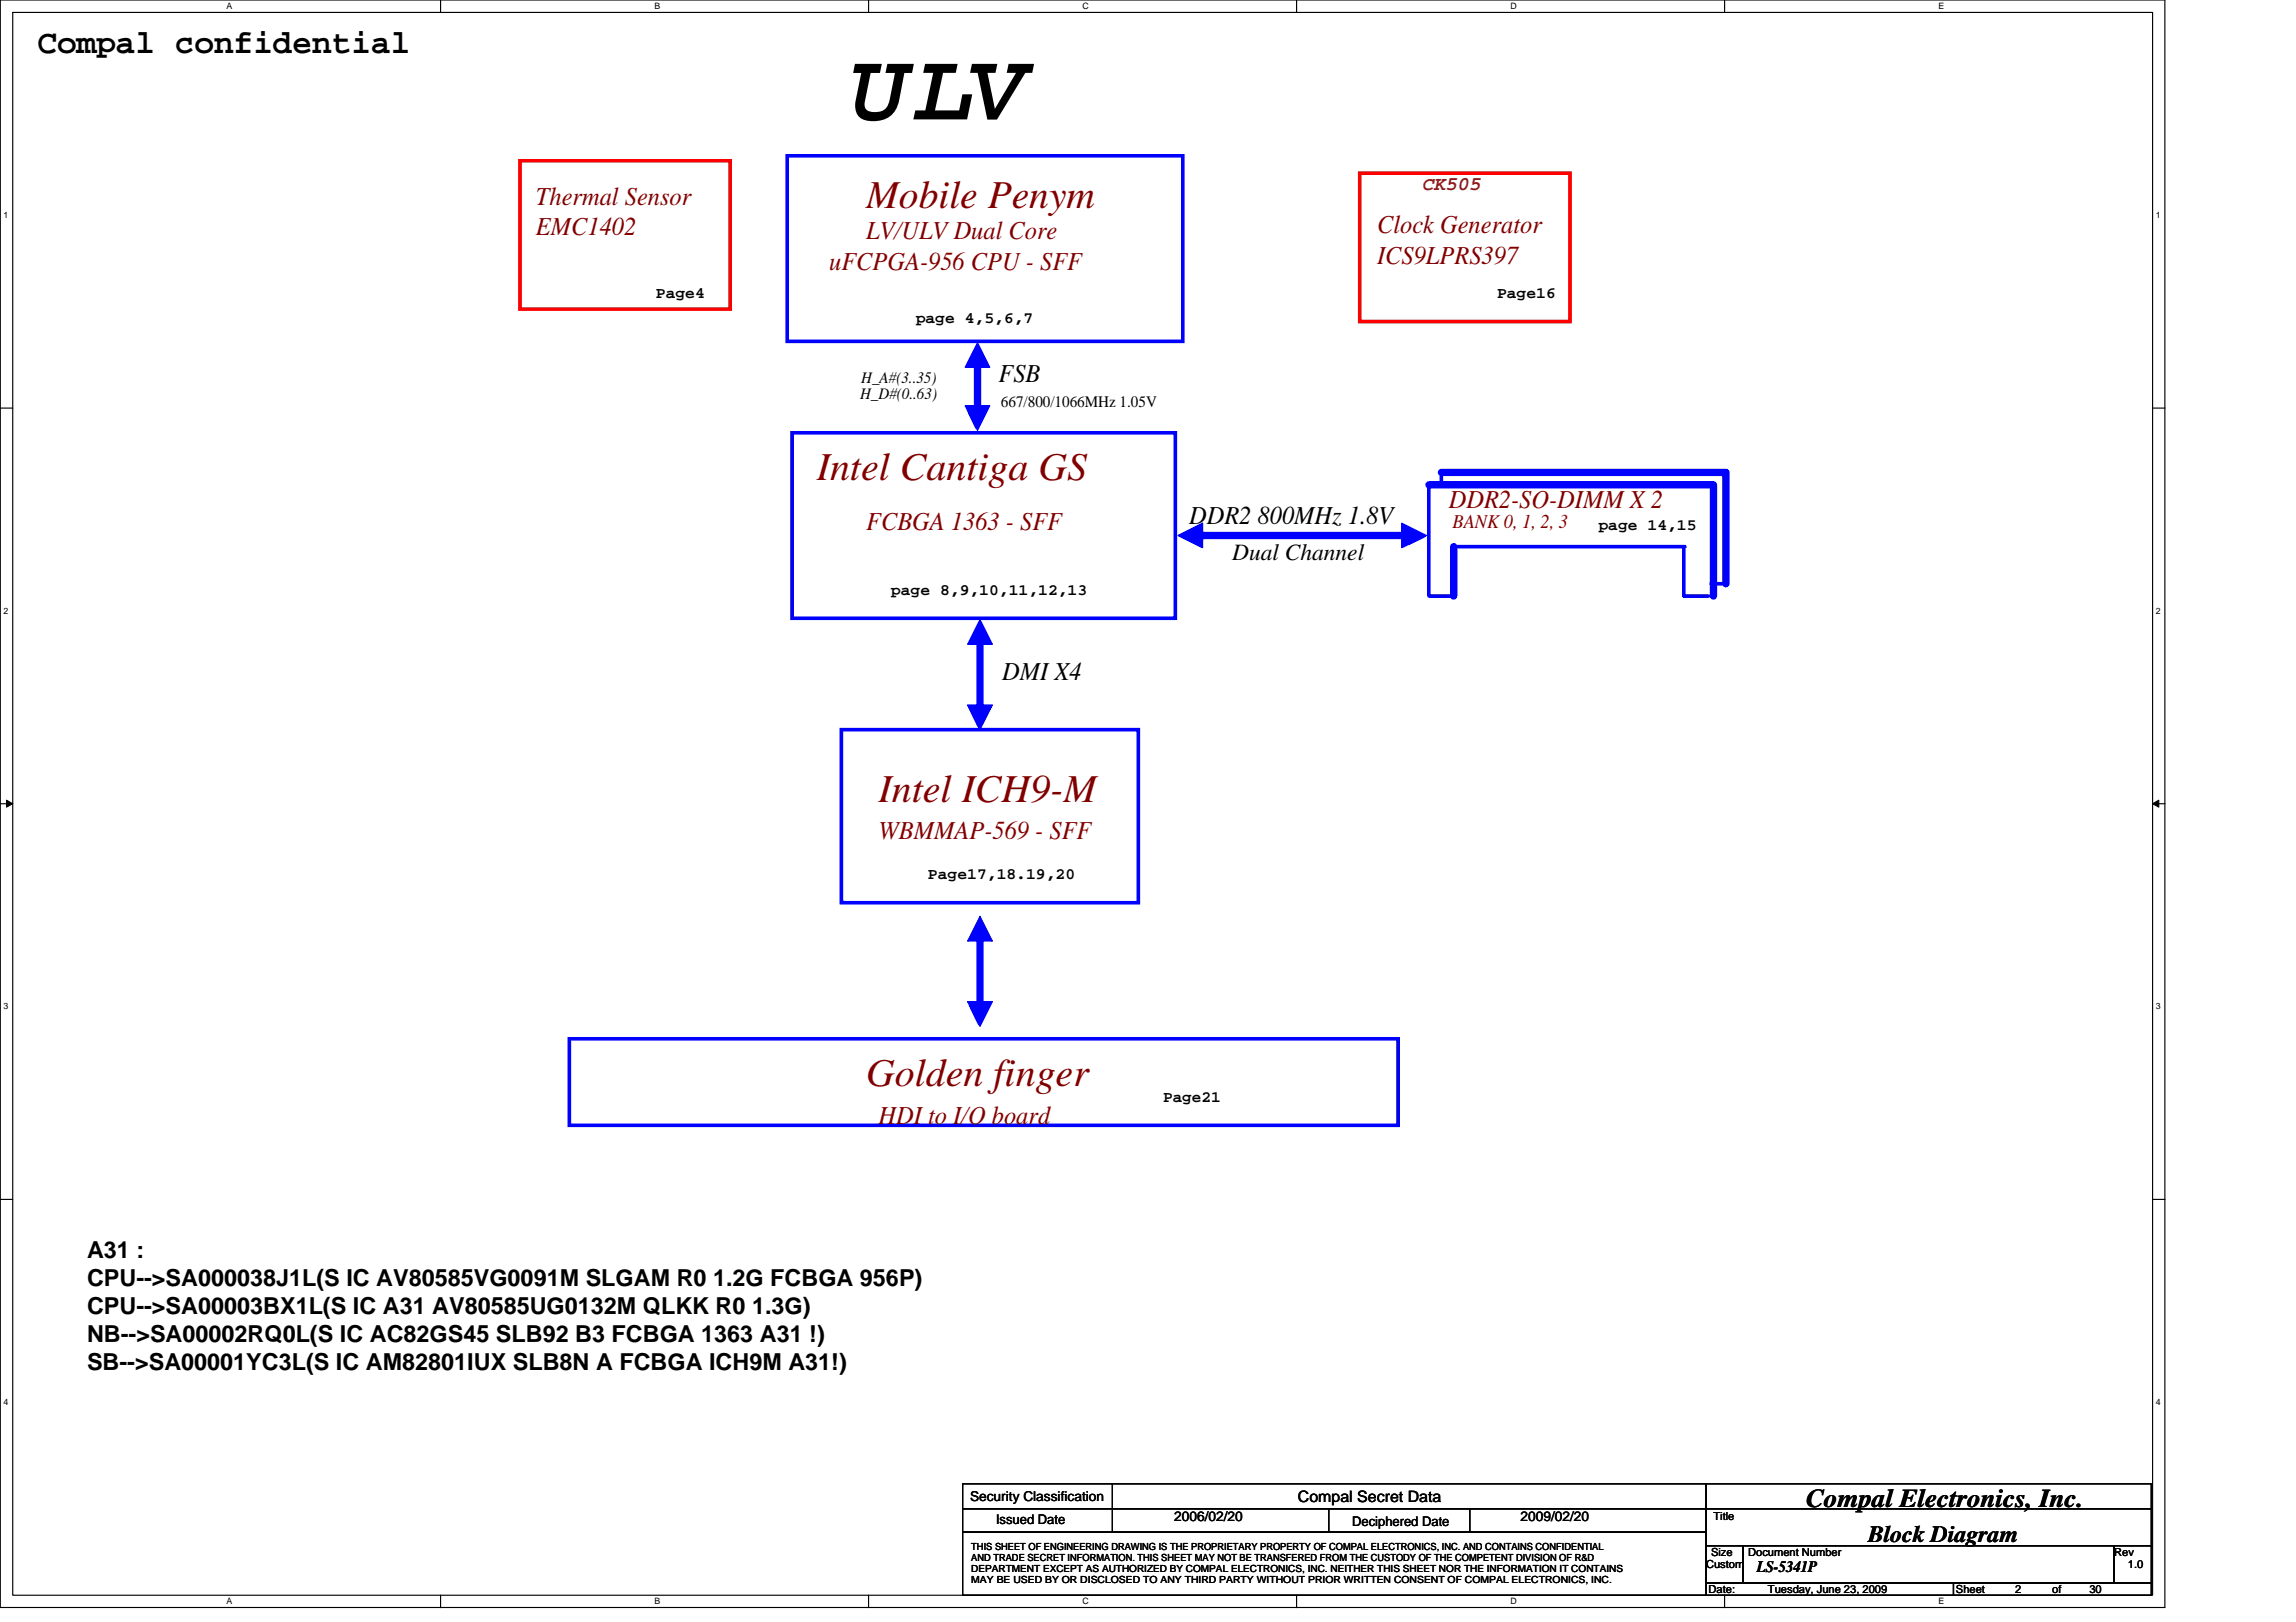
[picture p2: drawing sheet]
<svg xmlns="http://www.w3.org/2000/svg" width="297mm" height="210mm" viewBox="0 0 297 210" stroke-linecap="round" stroke-linejoin="round" font-family="sans-serif">
<defs><g id="words">
<text font-size="12.8" x="110.5" y="15.5">ULV</text>
<g font-size="5.1" fill="#800000">
<text x="112.1" y="27">Mobile Penym</text>
<text x="105.7" y="62.2">Intel Cantiga GS</text>
<text x="113.7" y="103.8">Intel ICH9-M</text>
<text x="112.1" y="140.6">Golden finger</text>
</g>
<text font-size="4.3" x="4.8" y="6.8">Compal confidential</text>
<g font-size="3.3" fill="#800000">
<text x="69.3" y="26.5">Thermal Sensor</text>
<text x="69.3" y="30.4">EMC1402</text>
<text x="107.3" y="35">uFCPGA-956 CPU - SFF</text>
<text x="112.1" y="31">LV/ULV Dual Core</text>
<text x="178.2" y="30.2">Clock Generator</text>
<text x="178.2" y="34.1">ICS9LPRS397</text>
<text x="187.4" y="65.7">DDR2-SO-DIMM X 2</text>
<text x="112.1" y="68.6">FCBGA 1363 - SFF</text>
<text x="113.7" y="108.6">WBMMAP-569 - SFF</text>
<text x="113.7" y="145.4">HDI to I/O board</text>
</g>
<g font-size="3.3">
<text x="129.2" y="49.4">FSB</text>
<text x="153.8" y="67.8">DDR2 800MHz 1.8V</text>
<text x="129.7" y="88">DMI X4</text>
<text x="233.7" y="195.1">Compal Electronics, Inc.</text>
</g>
<g font-size="3">
<text x="159.4" y="72.5">Dual Channel</text>
<text x="11.3" y="162.8">A31 :</text>
<text x="11.3" y="166.4">CPU--&gt;SA000038J1L(S IC AV80585VG0091M SLGAM R0 1.2G FCBGA 956P)</text>
<text x="11.3" y="170">CPU--&gt;SA00003BX1L(S IC A31 AV80585UG0132M QLKK R0 1.3G)</text>
<text x="11.3" y="173.6">NB--&gt;SA00002RQ0L(S IC AC82GS45 SLB92 B3 FCBGA 1363 A31 !)</text>
<text x="11.3" y="177.2">SB--&gt;SA00001YC3L(S IC AM82801IUX SLB8N A FCBGA ICH9M A31!)</text>
<text x="241.7" y="199.6">Block Diagram</text>
</g>
<text font-size="2.5" fill="#804000" x="184.1" y="24.6">CK505</text>
<text font-size="2.5" fill="#800000" x="187.9" y="68.4">BANK 0, 1, 2, 3</text>
<g font-size="2.1">
<text x="84.9" y="38.5">Page4</text>
<text x="118.5" y="41.7">page 4,5,6,7</text>
<text x="193.7" y="38.5">Page16</text>
<text x="111.3" y="51.6">H_D#(0..63)</text>
<text x="111.4" y="49.5">H_A#(3..35)</text>
<text x="129.5" y="52.7">667/800/1066MHz 1.05V</text>
<text x="206.8" y="68.6">page 14,15</text>
<text x="115.3" y="77">page 8,9,10,11,12,13</text>
<text x="120.1" y="113.7">Page17,18.19,20</text>
<text x="150.5" y="142.6">Page21</text>
<text x="227.3" y="203.5">LS-5341P</text>
</g>
<text font-size="2" x="167.9" y="194.3">Compal Secret Data</text>
<g font-size="1.8">
<text x="125.5" y="194.2">Security Classification</text>
<text x="151.9" y="196.8">2006/02/20</text>
<text x="196.7" y="196.8">2009/02/20</text>
</g>
<g font-size="1.7">
<text x="128.9" y="197.3">Issued Date</text>
<text x="174.9" y="197.4">Deciphered Date</text>
</g>
<g font-size="1.4">
<text x="221.7" y="196.7">Title</text>
<text x="220.7" y="202.9">Custom</text>
<text x="221.4" y="201.3">Size</text>
<text x="226.2" y="201.3">Document Number</text>
<text x="273.5" y="201.3">Rev</text>
<text x="275.3" y="202.9">1.0</text>
<text x="221" y="206.1">Date:</text>
<text x="228.7" y="206.1">Tuesday, June 23, 2009</text>
<text x="253" y="206.1">Sheet</text>
<text x="260.7" y="206.1">2</text>
<text x="265.5" y="206.1">of</text>
<text x="270.3" y="206.1">30</text>
</g>
<g font-size="1.3">
<text x="125.7" y="200.5">THIS SHEET OF ENGINEERING DRAWING IS THE PROPRIETARY PROPERTY OF COMPAL ELECTRONICS, INC. AND CONTAINS CONFIDENTIAL</text>
<text x="125.7" y="202">AND TRADE SECRET INFORMATION. THIS SHEET MAY NOT BE TRANSFERED FROM THE CUSTODY OF THE COMPETENT DIVISION OF R&amp;D</text>
<text x="125.7" y="203.5">DEPARTMENT EXCEPT AS AUTHORIZED BY COMPAL ELECTRONICS, INC. NEITHER THIS SHEET NOR THE INFORMATION IT CONTAINS</text>
<text x="125.7" y="204.9">MAY BE USED BY OR DISCLOSED TO ANY THIRD PARTY WITHOUT PRIOR WRITTEN CONSENT OF COMPAL ELECTRONICS, INC.</text>
</g>
<g font-size="1.1">
<text x="29.3" y="1.2">A</text>
<text x="84.7" y="1.2">B</text>
<text x="140" y="1.2">C</text>
<text x="195.4" y="1.2">D</text>
<text x="250.8" y="1.2">E</text>
<text x=".4" y="28.2">1</text>
<text x="278.9" y="28.2">1</text>
<text x=".4" y="79.4">2</text>
<text x="278.9" y="79.4">2</text>
<text x=".4" y="130.6">3</text>
<text x="278.9" y="130.6">3</text>
<text x=".4" y="181.8">4</text>
<text x="278.9" y="181.8">4</text>
<text x="29.3" y="207.6">A</text>
<text x="84.7" y="207.6">B</text>
<text x="140" y="207.6">C</text>
<text x="195.4" y="207.6">D</text>
<text x="250.8" y="207.6">E</text>
</g>
</g></defs>
<path d="M0 0h280.1v208h-280.1zM1.6 1.6h276.9v204.8h-276.9z" fill="none" stroke="#000" stroke-width=".15"/>
<g fill="#fff">
<path d="M29.3 .2h.8v1.2h-.8z"/>
<path d="M29.3 206.6h.8v1.3h-.8z"/>
</g>
<path d="M57 0v1.6M57 206.4v1.6" fill="none" stroke="#000" stroke-width=".15"/>
<g fill="#fff">
<path d="M84.7 .2h.7v1.2h-.7z"/>
<path d="M84.7 206.6h.7v1.3h-.7z"/>
</g>
<path d="M112.4 0v1.6M112.4 206.4v1.6" fill="none" stroke="#000" stroke-width=".15"/>
<g fill="#fff">
<path d="M140 .2h.8v1.2h-.8z"/>
<path d="M140 206.6h.8v1.3h-.8z"/>
</g>
<path d="M167.7 0v1.6M167.7 206.4v1.6" fill="none" stroke="#000" stroke-width=".15"/>
<g fill="#fff">
<path d="M195.4 .2h.8v1.2h-.8z"/>
<path d="M195.4 206.6h.8v1.3h-.8z"/>
</g>
<path d="M223.1 0v1.6M223.1 206.4v1.6" fill="none" stroke="#000" stroke-width=".15"/>
<g fill="#fff">
<path d="M250.8 .2h.7v1.2h-.7z"/>
<path d="M250.8 206.6h.7v1.3h-.7z"/>
<path d="M.4 27.2h.7v1.3h-.7z"/>
<path d="M278.9 27.2h.6v1.3h-.6z"/>
<path d="M.4 78.4h.7v1.3h-.7z"/>
<path d="M278.9 78.4h.6v1.3h-.6z"/>
</g>
<path d="M0 52.8h1.6M278.5 52.8h1.6" fill="none" stroke="#000" stroke-width=".15"/>
<g fill="#fff">
<path d="M.4 129.6h.7v1.3h-.7z"/>
<path d="M278.9 129.6h.6v1.3h-.6z"/>
</g>
<path d="M0 104h1.6M278.5 104h1.6" fill="none" stroke="#000" stroke-width=".15"/>
<path d="M.8 103.5l.8 .5-.8 .5zM278.5 104l.8-.5v1z" fill="#000" stroke="#000" stroke-width=".13"/>
<g fill="#fff">
<path d="M.4 180.8h.7v1.3h-.7z"/>
<path d="M278.9 180.8h.6v1.3h-.6z"/>
</g>
<g fill="none" stroke="#000" stroke-width=".15">
<path d="M0 155.2h1.6M278.5 155.2h1.6M124.5 192h96.2v3.2h-96.2zM124.5 195.2h96.2v3.1h-96.2zM124.5 198.3h96.2v8.1h-96.2zM143.9 192v6.3M171.9 195.2v3.1M190.2 195.2v3.1M220.7 192h57.6v3.2h-57.6zM220.7 195.2h57.6v4.8h-57.6zM220.7 200h4.8v4.8h-4.8zM220.7 204.8h32v1.6h-32z"/>
<path d="M225.5 200h48v4.8h-48zM252.7 204.8h25.6v1.6h-25.6zM273.5 200h4.8v4.8h-4.8z"/>
</g>
<path d="M101.8 20.2h51.2v24h-51.2zM102.5 56h49.6v24h-49.6zM184.9 62.7v14.4h3.2M186.5 61.1v1.6M188.1 70.7h29.9M217.8 70.7v6.4h3.2M221.4 75.5h1.7M108.9 94.4h38.4v22.4h-38.4zM73.7 134.4h107.2v11.2h-107.2z" fill="none" stroke="#00f" stroke-width=".47"/>
<g fill="#00f" stroke="#00f" stroke-width=".15">
<path d="M125.2 129.6h3.2l-1.6 3.2-.3-.4z" fill-rule="evenodd"/>
<path d="M126.8 118.6l1.6 3.2h-3.2z" fill-rule="evenodd"/>
<path d="M181.4 67.7l3.1 1.6-.4 .3-2.7 1.3z" fill-rule="evenodd"/>
<path d="M152.4 69.3l3.2-1.6v3.2z" fill-rule="evenodd"/>
<path d="M125.2 91.2h3.2l-1.6 3.2-.3-.5z" fill-rule="evenodd"/>
<path d="M124.9 52.5h3.2l-1.6 3.2-.3-.5z" fill-rule="evenodd"/>
<path d="M126.5 44.3l1.6 3.2h-3.2z" fill-rule="evenodd"/>
<path d="M126.8 80.2l1.6 3.2h-3.2z" fill-rule="evenodd"/>
</g>
<path d="M126.5 45.9v8M155.3 69.3h26.2M184.9 62.7h36.8v14.4M186.5 61.1h36.8v14.4M188.1 70.7v6.4M126.8 83.1v9.6M126.8 121.5v9.6" fill="none" stroke="#00f" stroke-width=".95"/>
<path d="M67.3 20.8h27.2v19.2h-27.2zM175.9 22.4h27.2v19.2h-27.2z" fill="none" stroke="#f00" stroke-width=".47"/>
<use href="#words"/>
</svg>
